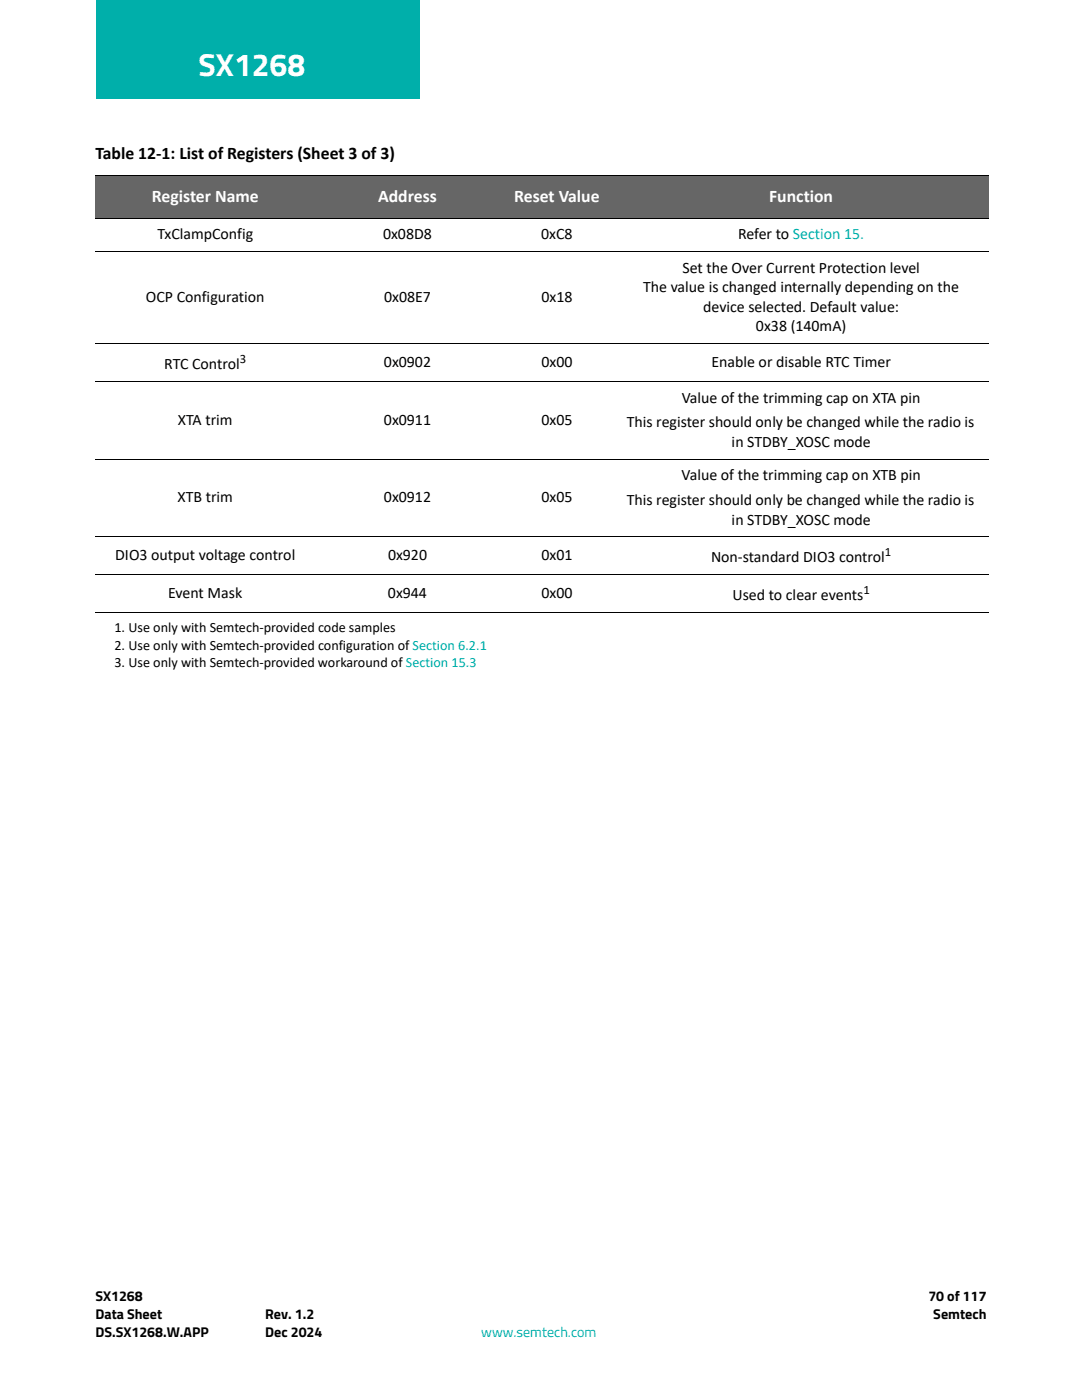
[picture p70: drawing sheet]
<svg xmlns="http://www.w3.org/2000/svg" width="216mm" height="279mm" viewBox="0 0 216 279" stroke-linecap="round" stroke-linejoin="round" font-family="sans-serif">
<defs><g id="words">
<text font-size="6.3" fill="#fff" x="39.6" y="15.1">SX1268</text>
<text font-size="3.5" x="19" y="31.8">Table 12-1: List of Registers (Sheet 3 of 3)</text>
<g font-size="3.5" fill="#fff">
<text x="30.3" y="40.2">Register Name</text>
<text x="75.5" y="40.2">Address</text>
<text x="102.6" y="40.2">Reset Value</text>
<text x="153.5" y="40.2">Function</text>
</g>
<g font-size="3.2">
<text x="31.4" y="47.8">TxClampConfig</text>
<text x="76.4" y="47.8">0x08D8</text>
<text x="108" y="47.8">0xC8</text>
<text x="147.3" y="47.8">Refer to Section 15.</text>
<text x="128.3" y="58.3">The value is changed internally depending on the</text>
<text x="136.2" y="54.5">Set the Over Current Protection level</text>
<text x="29.1" y="60.3">OCP Configuration</text>
<text x="76.6" y="60.3">0x08E7</text>
<text x="108" y="60.3">0x18</text>
<text x="140.3" y="62.2">device selected. Default value:</text>
<text x="150.8" y="66.1">0x38 (140mA)</text>
<text x="32.8" y="73.6">RTC Control</text>
<text x="76.6" y="73.2">0x0902</text>
<text x="108" y="73.2">0x00</text>
<text x="142" y="73.2">Enable or disable RTC Timer</text>
<text x="136.1" y="80.3">Value of the trimming cap on XTA pin</text>
<text x="35.5" y="84.8">XTA trim</text>
<text x="76.6" y="84.8">0x0911</text>
<text x="108" y="84.8">0x05</text>
<text x="125.1" y="85.3">This register should only be changed while the radio is</text>
<text x="146" y="89.2">in STDBY_XOSC mode</text>
<text x="136" y="95.9">Value of the trimming cap on XTB pin</text>
<text x="35.4" y="100.3">XTB trim</text>
<text x="76.6" y="100.3">0x0912</text>
<text x="108" y="100.3">0x05</text>
<text x="125.1" y="100.8">This register should only be changed while the radio is</text>
<text x="146" y="104.7">in STDBY_XOSC mode</text>
<text x="23" y="111.8">DIO3 output voltage control</text>
<text x="77.4" y="111.8">0x920</text>
<text x="108" y="111.8">0x01</text>
<text x="141.9" y="112.2">Non-standard DIO3 control</text>
<text x="33.6" y="119.4">Event Mask</text>
<text x="77.4" y="119.4">0x944</text>
<text x="108" y="119.4">0x00</text>
<text x="146.2" y="119.8">Used to clear events</text>
</g>
<g font-size="2.8">
<text x="22.9" y="126.1">1. Use only with Semtech-provided code samples</text>
<text x="22.9" y="129.7">2. Use only with Semtech-provided configuration of Section 6.2.1</text>
<text x="22.9" y="133.2">3. Use only with Semtech-provided workaround of Section 15.3</text>
<text x="19" y="259.7">SX1268</text>
<text x="19" y="263.2">Data Sheet</text>
<text x="52.9" y="263.2">Rev. 1.2</text>
<text x="185.2" y="259.7">70 of 117</text>
<text x="186.2" y="263.2">Semtech</text>
<text x="19" y="266.7">DS.SX1268.W.APP</text>
<text x="52.9" y="266.7">Dec 2024</text>
</g>
<text font-size="2.8" fill="#00afaa" x="96" y="266.7">www.semtech.com</text>
<g font-size="2.5">
<text x="47.9" y="72.4">3</text>
<text x="176.6" y="111">1</text>
<text x="172.3" y="118.5">1</text>
</g>
</g></defs>
<path d="M19.3 -.1h64.5v19.8h-64.5z" fill="#00afaa"/>
<g fill="#666">
<path d="M19 35.1h43.9v8.4h-43.9z"/>
<path d="M62.9 35.1h36.9v8.4h-36.9z"/>
<path d="M99.8 35.1h22.7v8.4h-22.7z"/>
<path d="M122.5 35.1h74.7v8.4h-74.7z"/>
</g>
<path d="M19 35.1h178.2M19 43.5h178.2M19 50.2h178.2M19 68.6h178.2M19 76.1h178.2M19 91.6h178.2M19 107.2h178.2M19 114.7h178.2M19 122.3h178.2" fill="none" stroke="#000" stroke-width=".2"/>
<use href="#words"/>
</svg>
